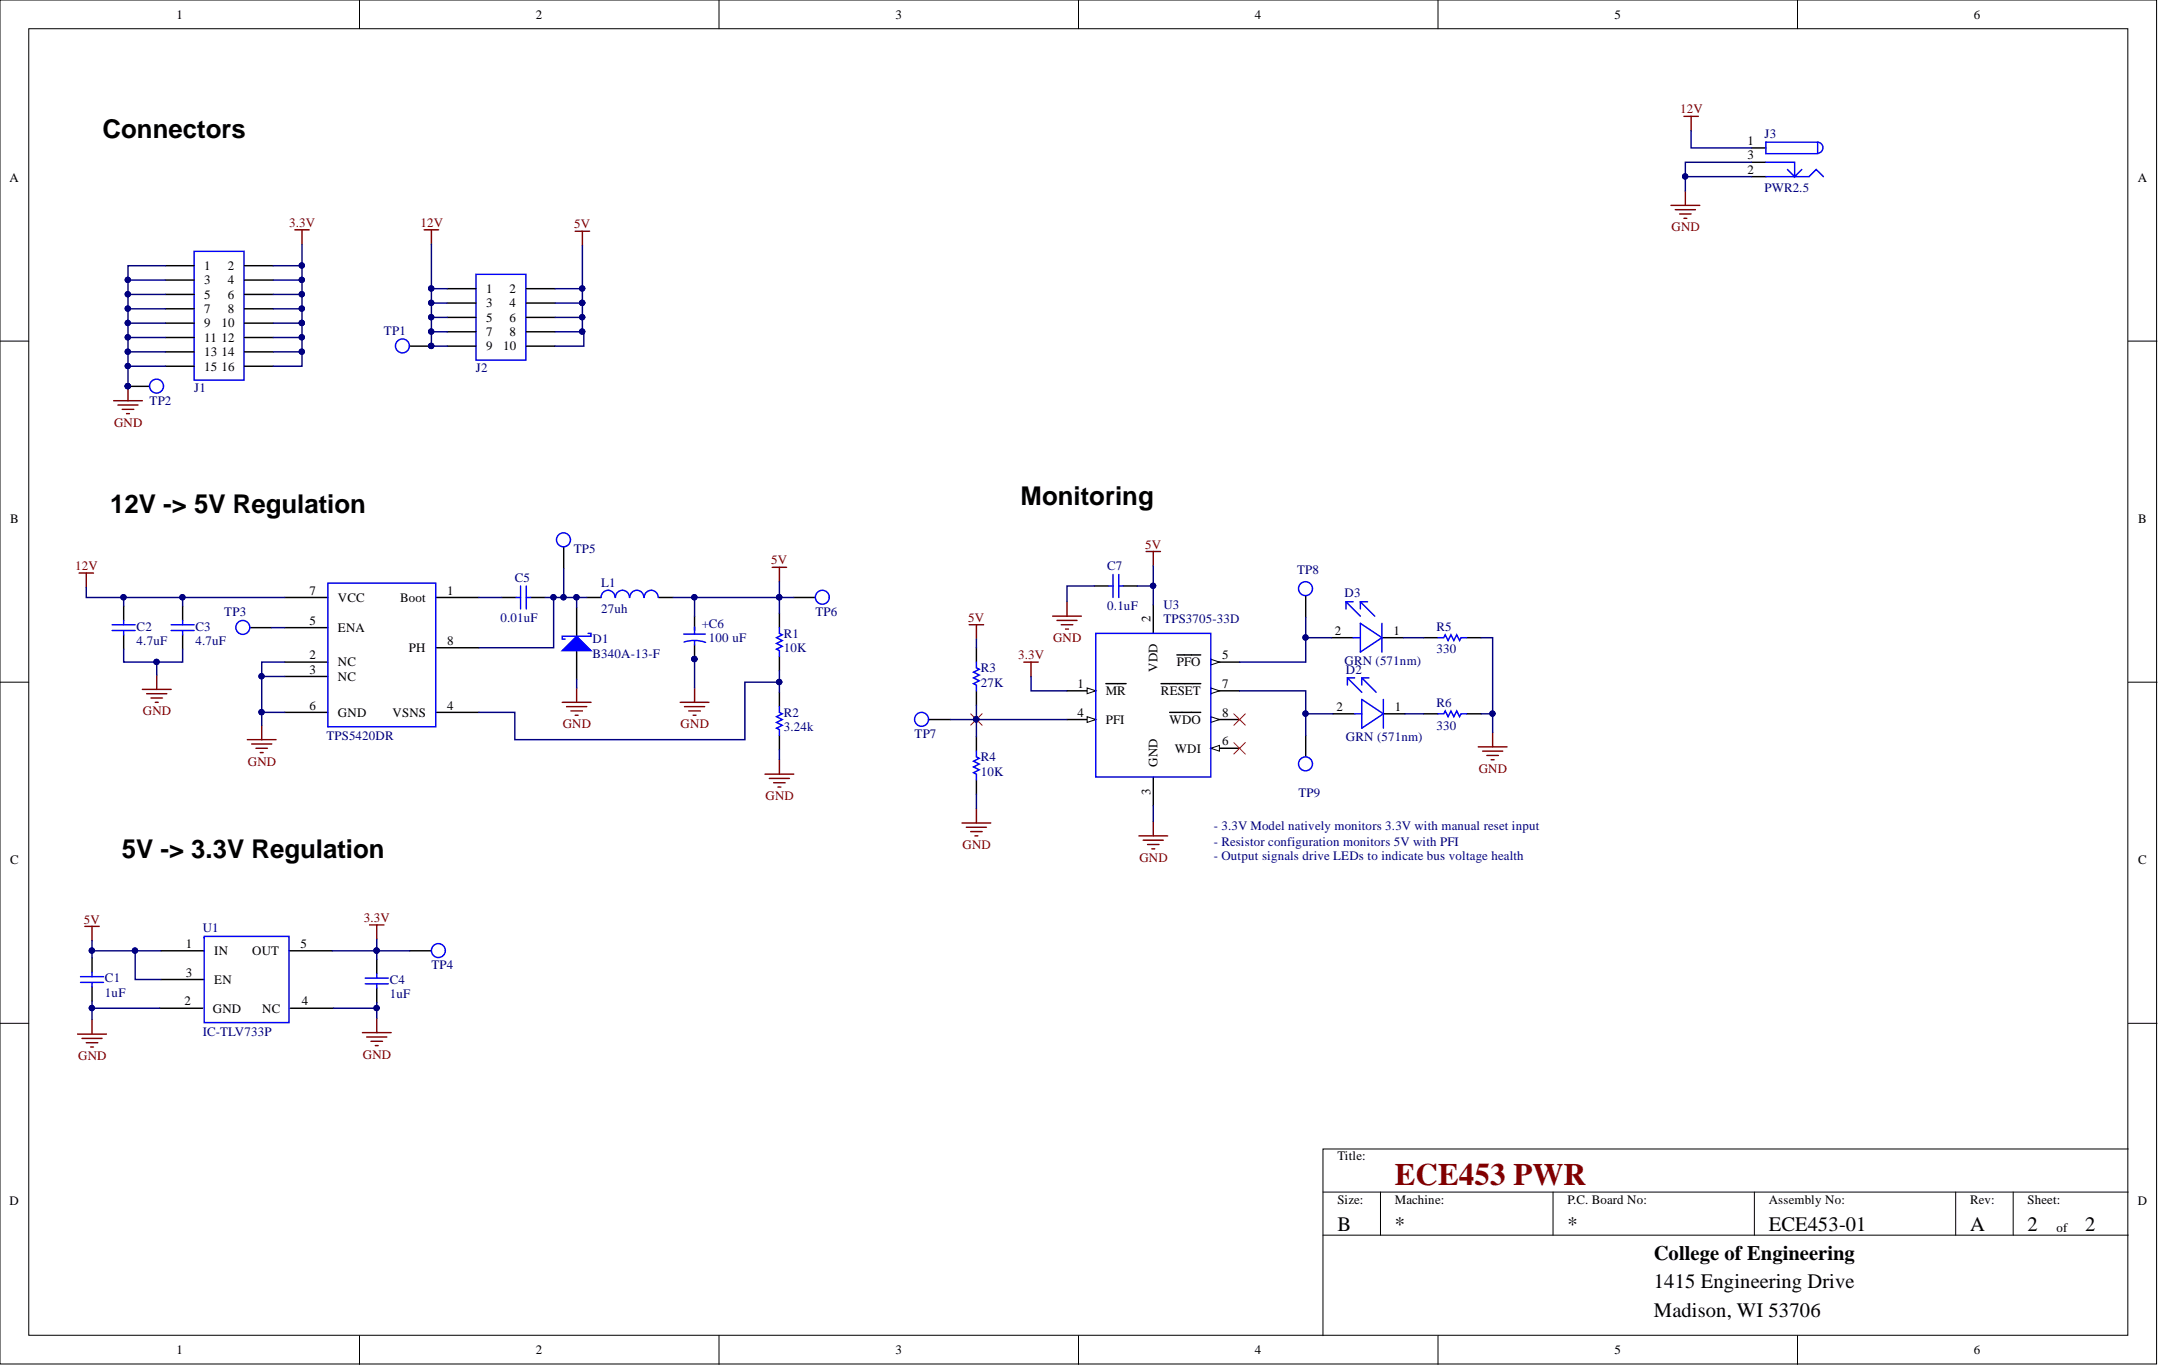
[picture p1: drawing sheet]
<svg xmlns="http://www.w3.org/2000/svg" width="381mm" height="241mm" viewBox="0 0 381 241" stroke-linecap="round" stroke-linejoin="round" font-family="sans-serif">
<defs><g id="words">
<text font-size="5.5" fill="#800000" x="246" y="209.1">ECE453 PWR</text>
<g font-size="4.6">
<text x="18.1" y="24.4">Connectors</text>
<text x="180" y="89">Monitoring</text>
<text x="19.4" y="90.5">12V -&gt; 5V Regulation</text>
<text x="21.5" y="151.3">5V -&gt; 3.3V Regulation</text>
</g>
<g font-size="3.6">
<text x="235.9" y="217.1">B</text>
<text x="246" y="217.1">*</text>
<text x="276.5" y="217.1">*</text>
<text x="312" y="217.1">ECE453-01</text>
<text x="347.5" y="217.1">A</text>
<text x="357.6" y="217.1">2</text>
<text x="367.8" y="217.1">2</text>
<text x="291.7" y="222.2">College of Engineering</text>
<text x="291.7" y="227.2">1415 Engineering Drive</text>
<text x="291.7" y="232.3">Madison, WI 53706</text>
</g>
<g font-size="2.3">
<text x="31.1" y="3.3">1</text>
<text x="94.5" y="3.3">2</text>
<text x="157.9" y="3.3">3</text>
<text x="221.4" y="3.3">4</text>
<text x="284.8" y="3.3">5</text>
<text x="348.2" y="3.3">6</text>
<text x="308.3" y="25.6">1</text>
<text x="308.3" y="28.1">3</text>
<text x="1.7" y="32.1">A</text>
<text x="308.3" y="30.7">2</text>
<text x="377.1" y="32.1">A</text>
<text x="36" y="47.6">1</text>
<text x="40.2" y="47.6">2</text>
<text x="36" y="50.2">3</text>
<text x="36" y="52.7">5</text>
<text x="40.2" y="50.2">4</text>
<text x="40.2" y="52.7">6</text>
<text x="85.7" y="51.7">1</text>
<text x="89.9" y="51.7">2</text>
<text x="36" y="55.2">7</text>
<text x="36" y="57.8">9</text>
<text x="39.1" y="57.8">10</text>
<text x="40.2" y="55.2">8</text>
<text x="85.7" y="54.2">3</text>
<text x="85.7" y="56.7">5</text>
<text x="85.7" y="59.3">7</text>
<text x="89.9" y="54.2">4</text>
<text x="89.9" y="56.7">6</text>
<text x="89.9" y="59.3">8</text>
<text x="36" y="60.3">11</text>
<text x="36" y="62.8">13</text>
<text x="36" y="65.4">15</text>
<text x="39.1" y="60.3">12</text>
<text x="39.1" y="62.8">14</text>
<text x="39.1" y="65.4">16</text>
<text x="85.7" y="61.8">9</text>
<text x="88.8" y="61.8">10</text>
<text x="1.8" y="92.3">B</text>
<text x="377.2" y="92.3">B</text>
<text x="54.6" y="104.9">7</text>
<text x="59.6" y="106.1">VCC</text>
<text x="70.6" y="106.1">Boot</text>
<text x="78.9" y="104.9">1</text>
<text x="54.6" y="110.2">5</text>
<text x="59.6" y="111.5">ENA</text>
<text x="78.9" y="113.7">8</text>
<text x="202.9" y="109.7" transform="rotate(-90 202.9 109.7)">2</text>
<text x="235.5" y="112">2</text>
<text x="245.8" y="112">1</text>
<text x="54.6" y="116.3">2</text>
<text x="54.6" y="118.8">3</text>
<text x="59.6" y="117.5">NC</text>
<text x="72.1" y="115">PH</text>
<text x="204.2" y="118.5" transform="rotate(-90 204.2 118.5)">VDD</text>
<text x="207.6" y="117.5">PFO</text>
<text x="215.6" y="116.3">5</text>
<text x="54.6" y="125.1">6</text>
<text x="59.6" y="120.1">NC</text>
<text x="78.9" y="125.1">4</text>
<text x="190.1" y="121.3">1</text>
<text x="195.1" y="122.6">MR</text>
<text x="204.8" y="122.6">RESET</text>
<text x="215.6" y="121.3">7</text>
<text x="235.7" y="125.4">2</text>
<text x="246" y="125.4">1</text>
<text x="59.6" y="126.4">GND</text>
<text x="69.2" y="126.4">VSNS</text>
<text x="190.1" y="126.4">4</text>
<text x="195.1" y="127.7">PFI</text>
<text x="206.3" y="127.7">WDO</text>
<text x="215.6" y="131.5">6</text>
<text x="215.6" y="126.4">8</text>
<text x="204.2" y="135.3" transform="rotate(-90 204.2 135.3)">GND</text>
<text x="207.2" y="132.7">WDI</text>
<text x="202.9" y="140.3" transform="rotate(-90 202.9 140.3)">3</text>
<text x="1.8" y="152.4">C</text>
<text x="377.2" y="152.4">C</text>
<text x="32.8" y="167.2">1</text>
<text x="53" y="167.2">5</text>
<text x="32.8" y="172.3">3</text>
<text x="37.8" y="168.5">IN</text>
<text x="37.8" y="173.5">EN</text>
<text x="44.5" y="168.5">OUT</text>
<text x="32.6" y="177.3">2</text>
<text x="37.5" y="178.6">GND</text>
<text x="46.2" y="178.6">NC</text>
<text x="53.3" y="177.3">4</text>
<text x="235.9" y="204.7">Title:</text>
<text x="1.7" y="212.6">D</text>
<text x="235.9" y="212.3">Size:</text>
<text x="246" y="212.3">Machine:</text>
<text x="276.5" y="212.3">P.C. Board No:</text>
<text x="312" y="212.3">Assembly No:</text>
<text x="347.5" y="212.3">Rev:</text>
<text x="357.6" y="212.3">Sheet:</text>
<text x="377.1" y="212.6">D</text>
<text x="362.7" y="217.4">of</text>
<text x="31.1" y="238.9">1</text>
<text x="94.5" y="238.9">2</text>
<text x="157.9" y="238.9">3</text>
<text x="221.4" y="238.9">4</text>
<text x="284.8" y="238.9">5</text>
<text x="348.2" y="238.9">6</text>
</g>
<g font-size="2.3" fill="#800000">
<text x="296.3" y="20">12V</text>
<text x="51" y="40">3.3V</text>
<text x="74.1" y="40">12V</text>
<text x="101.3" y="40.3">5V</text>
<text x="294.8" y="40.8">GND</text>
<text x="20.1" y="75.2">GND</text>
<text x="13.3" y="100.6">12V</text>
<text x="136" y="99.6">5V</text>
<text x="202" y="96.8">5V</text>
<text x="170.8" y="109.7">5V</text>
<text x="185.8" y="113.2">GND</text>
<text x="179.6" y="116.3">3.3V</text>
<text x="25.2" y="126.2">GND</text>
<text x="99.3" y="128.4">GND</text>
<text x="120.1" y="128.4">GND</text>
<text x="43.7" y="135">GND</text>
<text x="260.8" y="136.3">GND</text>
<text x="135" y="141.1">GND</text>
<text x="169.8" y="149.7">GND</text>
<text x="201" y="152">GND</text>
<text x="14.8" y="162.9">5V</text>
<text x="64.2" y="162.6">3.3V</text>
<text x="13.8" y="187">GND</text>
<text x="64" y="186.7">GND</text>
</g>
<g font-size="2.3" fill="#000080">
<text x="311.2" y="24.3">J3</text>
<text x="311.2" y="33.9">PWR2.5</text>
<text x="67.7" y="59">TP1</text>
<text x="84" y="65.6">J2</text>
<text x="26.4" y="71.4">TP2</text>
<text x="34.2" y="69.2">J1</text>
<text x="101.2" y="97.5">TP5</text>
<text x="195.3" y="100.6">C7</text>
<text x="228.8" y="101.3">TP8</text>
<text x="90.8" y="102.6">C5</text>
<text x="106" y="103.6">L1</text>
<text x="195.3" y="107.7">0.1uF</text>
<text x="205.2" y="107.4">U3</text>
<text x="237.2" y="105.4">D3</text>
<text x="24.1" y="111.2">C2</text>
<text x="24.1" y="113.7">4.7uF</text>
<text x="34.5" y="111.2">C3</text>
<text x="34.5" y="113.7">4.7uF</text>
<text x="39.6" y="108.7">TP3</text>
<text x="88.3" y="109.7">0.01uF</text>
<text x="104.5" y="113.5">D1</text>
<text x="106" y="108.2">27uh</text>
<text x="123.8" y="110.7">+C6</text>
<text x="125" y="113.2">100 uF</text>
<text x="138.2" y="112.5">R1</text>
<text x="143.8" y="108.7">TP6</text>
<text x="205.2" y="109.9">TPS3705-33D</text>
<text x="253.4" y="111.2">R5</text>
<text x="104.5" y="116">B340A-13-F</text>
<text x="138.2" y="115">10K</text>
<text x="173" y="118.6">R3</text>
<text x="237.2" y="117.3">GRN (571nm)</text>
<text x="237.4" y="118.8">D2</text>
<text x="253.4" y="115.3">330</text>
<text x="173" y="121.1">27K</text>
<text x="253.4" y="124.6">R6</text>
<text x="57.6" y="130.5">TPS5420DR</text>
<text x="138.2" y="128.9">3.24k</text>
<text x="138.2" y="126.4">R2</text>
<text x="161.3" y="130.2">TP7</text>
<text x="237.4" y="130.7">GRN (571nm)</text>
<text x="253.4" y="128.7">330</text>
<text x="173" y="134.3">R4</text>
<text x="173" y="136.8">10K</text>
<text x="229" y="140.6">TP9</text>
<text x="214.1" y="146.4">- 3.3V Model natively monitors 3.3V with manual reset input</text>
<text x="214.1" y="149.2">- Resistor configuration monitors 5V with PFI</text>
<text x="214.1" y="151.7">- Output signals drive LEDs to indicate bus voltage health</text>
<text x="35.8" y="164.4">U1</text>
<text x="18.5" y="173.3">C1</text>
<text x="68.7" y="173.5">C4</text>
<text x="76.1" y="171">TP4</text>
<text x="18.5" y="175.8">1uF</text>
<text x="68.7" y="176.1">1uF</text>
<text x="35.8" y="182.7">IC-TLV733P</text>
</g>
</g></defs>
<g fill="#fff" stroke="#000" stroke-width=".18">
<path d="M0 0h380.4v240.6h-380.4z"/>
<path d="M5.1 5.1h370.2v230.4h-370.2z"/>
</g>
<g fill="none" stroke="#000" stroke-width=".18">
<path d="M63.4 0v5.1M126.8 0v5.1M190.2 0v5.1M253.6 0v5.1M317.1 0v5.1M0 60.2h5.1M375.4 60.2h5.1M0 120.3h5.1M375.4 120.3h5.1M0 180.5h5.1M375.4 180.5h5.1M233.4 210.3h142"/>
<path d="M233.4 217.9h142M243.5 210.3v7.6M273.9 210.3v7.6M309.5 210.3v7.6M345 210.3v7.6M355.1 210.3v7.6M375.4 202.7h-142v32.9M63.4 235.6v5.1M126.8 235.6v5.1M190.2 235.6v5.1M253.6 235.6v5.1M317.1 235.6v5.1"/>
</g>
<path d="M84 48.4h8.8v15.1h-8.8z" fill="#fff" stroke="#00f" stroke-width=".25"/>
<path d="M78.9 50.9h5.1M78.9 53.5h5.1M78.9 56h5.1M78.9 58.5h5.1M92.8 50.9h5.1M92.8 53.5h5.1M92.8 56h5.1M92.8 58.5h5.1M78.9 61.1h5.1M92.8 61.1h5.1" fill="none" stroke="#000" stroke-width=".25"/>
<path d="M34.2 44.3h8.8v22.8h-8.8z" fill="#fff" stroke="#00f" stroke-width=".25"/>
<g fill="none" stroke="#000" stroke-width=".25">
<path d="M29.2 46.9h5M29.2 49.4h5M29.2 51.9h5M29.2 54.5h5M29.2 57h5M29.2 59.5h5M43.1 46.9h5.1M43.1 49.4h5.1M43.1 51.9h5.1M43.1 54.5h5.1M43.1 57h5.1M43.1 59.5h5.1"/>
<path d="M29.2 62.1h5M29.2 64.6h5M43.1 62.1h5.1M43.1 64.6h5.1M71 61.1h5.1"/>
</g>
<path d="M52 40.5h2.5M53.3 40.5v2.6M101.5 40.8h2.5M102.7 40.8v2.5M20 70.7h5.1M20.8 71.4h3.6M21.6 72.2h2M22.3 73h.5M22.6 68.1v2.6" fill="none" stroke="#800000" stroke-width=".25"/>
<g fill="#000080" stroke="#000080" stroke-width=".18">
<circle cx="22.5" cy="68.1" r=".47"/>
<circle cx="76.1" cy="61" r=".47"/>
</g>
<circle cx="71" cy="61" r="1.23" fill="#fff" stroke="#00f" stroke-width=".25"/>
<g fill="#000080" stroke="#000080" stroke-width=".18">
<circle cx="76.1" cy="61" r=".47"/>
<circle cx="22.5" cy="68.1" r=".47"/>
</g>
<path d="M22.6 68.1h5" fill="none" stroke="#000" stroke-width=".25"/>
<circle cx="27.6" cy="68.1" r="1.23" fill="#fff" stroke="#00f" stroke-width=".25"/>
<circle cx="22.5" cy="68.1" r=".47" fill="#000080" stroke="#000080" stroke-width=".18"/>
<g fill="none" stroke="#800000" stroke-width=".25">
<path d="M294.7 36.2h5.1M295.5 37h3.6M296.3 37.7h2M297 20.5h2.6M297 38.5h.5M297.3 33.7v2.5M298.3 20.5v2.6M74.8 40.5h2.6M76.1 40.5v2.6M14 101.1h2.5M15.2 101.1v2.5M27.6 119.1v2.5"/>
<path d="M25.1 121.6h5.1M25.9 122.4h3.5M26.6 123.1h2.1M27.4 123.9h.5M43.6 130.5h5.1M44.4 131.2h3.5M45.1 132h2.1M45.9 132.7h.5M46.2 127.9v2.6"/>
</g>
<g fill="none" stroke="#000" stroke-width=".25">
<path d="M308.9 26.1h2.6M308.9 31.2h2.6M308.9 28.6h2.6M21.8 106.9v2.5M21.8 112v2.5M32.2 106.9v2.5M32.2 112v2.5M42.9 110.7h5M50.2 105.4h7.6M50.2 116.8h7.6M50.2 119.3h7.6M50.2 110.7h7.6"/>
<path d="M76.9 105.4h7.6M76.9 114.3h7.6M50.2 125.7h7.6M76.9 125.7h7.6M28.2 177.8h7.6M28.4 167.7h7.6M28.4 172.8h7.6M51 167.7h7.6M51.2 177.8h7.6"/>
</g>
<g fill="none" stroke="#00f" stroke-width=".25">
<path d="M311.5 31.2h7.6l1.3-1.3 1.2 1.3M311.5 28.6h5.1v2.6l1.2-1.3M311.5 25.1h9.1v2h-9.1zM315.3 29.9l1.3 1.3M320.6 25.1a.98 .98 0 0 1 1 1 .98 .98 0 0 1-1 .9M19.8 110.2h4M19.8 111.2h4M21.8 109.4v.8M21.8 111.2v.8M30.2 110.2h4M30.2 111.2h4M32.2 109.4v.8"/>
<path d="M32.2 111.2v.8M57.8 102.9h19.1v25.3h-19.1zM36 165.2h15v15.2h-15z"/>
</g>
<circle cx="42.8" cy="110.7" r="1.23" fill="#fff" stroke="#00f" stroke-width=".25"/>
<path d="M101.7 107.2v5M101.7 114.8v5" fill="none" stroke="#000" stroke-width=".25"/>
<path d="M99.2 114.8l2.5-2.6 2.5 2.6z" fill="#00f"/>
<path d="M91.1 105.4h.7M91.8 103.4v4M92.8 103.4v4M92.8 105.4h.8M99.2 114.8l2.5-2.6 2.5 2.6zM103.7 111.7h.5v.5h-5v.5h.5M108.5 105.4a1.23 1.23 0 0 0-1.2-1.3 1.23 1.23 0 0 0-1.3 1.3M111 105.4a1.23 1.23 0 0 0-1.2-1.3 1.23 1.23 0 0 0-1.2 1.3M113.6 105.4a1.23 1.23 0 0 0-1.3-1.3 1.23 1.23 0 0 0-1.2 1.3M116.1 105.4a1.23 1.23 0 0 0-1.2-1.3 1.23 1.23 0 0 0-1.3 1.3" fill="none" stroke="#00f" stroke-width=".25"/>
<path d="M99.4 95.3v5M88.5 105.4h2.6M93.6 105.4h2.5M103.5 105.4h2.5M116.2 105.4h2.5" fill="none" stroke="#000" stroke-width=".25"/>
<circle cx="99.4" cy="95.2" r="1.23" fill="#fff" stroke="#00f" stroke-width=".25"/>
<g fill="none" stroke="#800000" stroke-width=".25">
<path d="M136.2 100.1h2.5M137.5 100.1v2.5M99.2 123.9h5M99.9 124.6h3.6M100.7 125.4h2M101.5 126.2h.5M101.7 121.3v2.6M120 123.9h5M120.7 124.6h3.6M121.5 125.4h2M122.3 126.2h.5M122.5 121.3v2.6"/>
<path d="M134.9 136.5h5.1M135.7 137.3h3.6M136.5 138.1h2M137.2 138.8h.5M137.5 134v2.5M15 163.4h2.5M16.2 163.4v2.5M16.2 179.9v2.5M65.2 163.1h2.5M66.5 163.1v2.6M66.5 179.6v2.5M13.7 182.4h5.1"/>
<path d="M14.5 183.2h3.5M15.2 183.9h2M16 184.7h.5M63.9 182.1h5.1M64.7 182.9h3.5M65.4 183.7h2.1M66.2 184.4h.5"/>
</g>
<path d="M122.5 108.7v2.5M122.5 113.7v2.6M137.5 108.2v2.5M137.5 115.8v2.5M140 105.4h5.1M137.5 122.1v2.5M137.5 129.7v2.5M16.2 169v2.5M16.2 174v2.6M66.5 169.2v2.6M66.5 174.3v2.5" fill="none" stroke="#000" stroke-width=".25"/>
<circle cx="122.5" cy="116.2" r=".47" fill="#000080" stroke="#000080" stroke-width=".18"/>
<g fill="none" stroke="#00f" stroke-width=".25">
<path d="M120.6 111.8h3.8M120.7 113.3a5.8 5.8 0 0 1 3.8 0M122.5 110.6v1.2M122.5 113.1v.6M137.5 110.7v1l.5 .3-1 .5 1 .5-1 .5 1 .5-1 .5 .5 .3v1M137.5 124.6v1.1l.5 .2-1 .5 1 .5-1 .5 1 .5-1 .5 .5 .3v1M14.2 172.3h4.1M14.2 173.3h4.1M16.2 171.5v.8M16.2 173.3v.7M64.4 172.5h4.1M64.4 173.5h4.1"/>
<path d="M66.5 171.8v.7M66.5 173.5v.8"/>
</g>
<circle cx="145" cy="105.3" r="1.23" fill="#fff" stroke="#00f" stroke-width=".25"/>
<path d="M72.3 167.7h5.1" fill="none" stroke="#000" stroke-width=".25"/>
<circle cx="77.3" cy="167.7" r="1.23" fill="#fff" stroke="#00f" stroke-width=".25"/>
<path d="M188.2 121.9h5.1" fill="none" stroke="#000" stroke-width=".25"/>
<path d="M191.8 121.3l1.5 .6-1.5 .5z" fill="#fff"/>
<path d="M191.8 121.3l1.5 .6-1.5 .5z" fill="none" stroke="#000" stroke-width=".18"/>
<path d="M203.4 106.7v5M188.2 126.9h5.1M195.1 120.6h3.5M203.4 137.1v5" fill="none" stroke="#000" stroke-width=".25"/>
<path d="M191.8 126.4l1.5 .5-1.5 .5z" fill="#fff"/>
<path d="M191.8 126.4l1.5 .5-1.5 .5z" fill="none" stroke="#000" stroke-width=".18"/>
<path d="M213.6 116.8h5" fill="none" stroke="#000" stroke-width=".25"/>
<path d="M213.6 116.3l1.5 .5-1.5 .5z" fill="#fff"/>
<path d="M213.6 116.3l1.5 .5-1.5 .5z" fill="none" stroke="#000" stroke-width=".18"/>
<path d="M207.6 115.5h4.2M213.6 132h5" fill="none" stroke="#000" stroke-width=".25"/>
<path d="M213.6 132l1.5-.5v1z" fill="#fff"/>
<path d="M213.6 132l1.5-.5v1z" fill="none" stroke="#000" stroke-width=".18"/>
<path d="M213.6 121.9h5" fill="none" stroke="#000" stroke-width=".25"/>
<path d="M213.6 121.3l1.5 .6-1.5 .5z" fill="#fff"/>
<path d="M213.6 121.3l1.5 .6-1.5 .5z" fill="none" stroke="#000" stroke-width=".18"/>
<path d="M204.8 120.6h7M213.6 126.9h5" fill="none" stroke="#000" stroke-width=".25"/>
<path d="M213.6 126.4l1.5 .5-1.5 .5z" fill="#fff"/>
<path d="M213.6 126.4l1.5 .5-1.5 .5z" fill="none" stroke="#000" stroke-width=".18"/>
<path d="M193 103.4h2.6M198.1 103.4h2.5M230.3 103.9v5M234.9 112.5h3.8M243.8 112.5h3.8M206.3 125.7h5.5" fill="none" stroke="#000" stroke-width=".25"/>
<g fill="none" stroke="#00f" stroke-width=".25">
<path d="M193.3 111.7h20.3v25.4h-20.3zM195.6 103.4h.7M196.3 101.3v4.1M197.3 101.3v4.1M197.3 103.4h.8M237.4 106.1l2.6 2.6M237.4 106.1v1.3M237.4 106.1h1.3M238.7 112.5h1.3M240 109.9l3.8 2.6-3.8 2.5zM240 106.1v1.3M240 106.1h1.2"/>
<path d="M240 106.1l2.5 2.6M243.8 109.9v5.1"/>
</g>
<g fill="none" stroke="#800000" stroke-width=".25">
<path d="M202.2 97.3h2.5M203.4 97.3v2.5M180.6 116.8h2.5M181.9 116.8v2.5M185.7 108.7h5M186.4 109.4h3.6M187.2 110.2h2M188 111h.5M188.2 106.1v2.6M200.9 147.4h5.1M201.7 148.2h3.5M202.4 149h2"/>
<path d="M203.2 149.7h.5M203.4 144.9v2.5"/>
</g>
<circle cx="230.3" cy="103.8" r="1.23" fill="#fff" stroke="#00f" stroke-width=".25"/>
<path d="M230.3 129.7v5.1" fill="none" stroke="#000" stroke-width=".25"/>
<circle cx="230.3" cy="134.7" r="1.23" fill="#fff" stroke="#00f" stroke-width=".25"/>
<path d="M251.1 112.5h2.5M258.7 112.5h2.6M162.6 126.9h5.1M172.2 130v2.5M172.2 137.6v2.5M235.1 125.9h3.8M244 125.9h3.8M251.1 125.9h2.5M258.7 125.9h2.6" fill="none" stroke="#000" stroke-width=".25"/>
<path d="M237.7 119.6l2.5 2.5M237.7 119.6v1.2M237.7 119.6h1.2M240.2 119.6v1.2M240.2 119.6h1.3M240.2 119.6l2.5 2.5M253.6 112.5h1.1l.2-.5 .5 1 .5-1 .5 1 .5-1 .6 1 .2-.5h1M172.2 132.5v1l.5 .3-1 .5 1 .5-1 .5 1 .5-1 .5 .5 .2v1.1M238.9 125.9h1.3M240.2 123.4l3.8 2.5-3.8 2.5zM244 123.4v5M253.6 125.9h1.1l.2-.5 .5 1 .5-1 .5 1 .5-1 .6 1 .2-.5h1" fill="none" stroke="#00f" stroke-width=".25"/>
<path d="M260.8 131.7h5M261.5 132.5h3.6M262.3 133.3h2M263 134h.5M263.3 129.2v2.5" fill="none" stroke="#800000" stroke-width=".25"/>
<circle cx="162.6" cy="126.9" r="1.23" fill="#fff" stroke="#00f" stroke-width=".25"/>
<path d="M171 110.2h2.5M172.2 110.2v2.5M169.7 145.2h5.1M170.5 145.9h3.5M171.2 146.7h2M172 147.4h.5M172.2 142.6v2.6" fill="none" stroke="#800000" stroke-width=".25"/>
<path d="M172.2 114.3v2.5M172.2 121.9v2.5" fill="none" stroke="#000" stroke-width=".25"/>
<path d="M172.2 116.8v1l.5 .3-1 .5 1 .5-1 .5 1 .5-1 .5 .5 .2v1.1" fill="none" stroke="#00f" stroke-width=".25"/>
<g fill="none" stroke="#000080" stroke-width=".25">
<path d="M297.3 31.2h11.6M298.3 23.1v3h10.6M308.9 28.6h-11.6v5.1M22.6 59.5h6.6M22.6 57h6.6M22.6 54.5h6.6M22.6 51.9h6.6M22.6 49.4h6.6M29.2 46.9h-6.6v15.2M48.2 59.5h5.1v5.1h-5.1M48.2 57h5.1M48.2 54.5h5.1"/>
<path d="M48.2 51.9h5.1M48.2 49.4h5.1M48.2 46.9h5.1M53.3 43.1v13.9M53.3 57v2.5M76.1 43.1v7.8h2.8M76.1 50.9v5.1h2.8M76.1 56v2.5h2.8M76.1 58.5v2.6h2.8M76.1 53.5h2.8M97.9 53.5h4.8M97.9 50.9h4.8"/>
<path d="M97.9 56h4.8M102.7 43.3v10.2M102.7 53.5v5h-4.8M102.7 58.5h.3v2.6h-5.1M22.6 64.6h6.6M29.2 62.1h-6.6v6M48.2 62.1h5.1M203.4 99.8v6.9M15.2 103.6v1.8h6.6v1.5M21.8 114.5v2.3h5.8v2.3M21.8 105.4h28.4M32.2 114.5v2.3h-4.6"/>
<path d="M32.2 105.4v1.5M47.9 110.7h2.3M50.2 119.3h-4v6.4M50.2 116.8h-4v2.5M84.5 105.4h4M96.1 105.4h7.4M97.7 105.4v8.9h-13.2M99.4 100.3v5.1M101.7 105.4v1.8M101.7 119.8v1.5M118.7 105.4h3.8v3.3M122.5 116v5.3"/>
<path d="M122.5 105.4h17.5M137.5 118.3v3.8M137.5 102.6v5.6M172.2 112.7v1.6M181.9 119.3v2.6h6.3M193 103.4h-4.8v2.7M200.6 103.4h2.8M230.3 108.9v7.9h-11.7M230.3 112.5h4.6M247.6 112.5h3.5M261.3 112.5h2v13.4M50.2 125.7h-4v2.2"/>
<path d="M137.5 120.3h-6.1v10.2h-40.6v-4.8h-6.3M137.5 132.2v1.8M167.7 126.9h20.5M172.2 124.4v5.6M218.6 121.9h11.7v7.8M230.3 125.9h4.8M247.8 125.9h3.3M261.3 125.9h2v3.3M172.2 140.1v2.5M203.4 142.1v2.8M16.2 165.9v1.8h12.2M16.2 176.6v3.3"/>
<path d="M16.2 167.7v1.3M16.2 177.8h12M23.8 167.7v5.1h4.6M58.6 167.7h7.9v1.5M58.8 177.8h7.7M66.5 176.8v2.8M66.5 165.7v2h5.8"/>
</g>
<g fill="#000080" stroke="#000080" stroke-width=".18">
<circle cx="22.5" cy="64.6" r=".47"/>
<circle cx="22.5" cy="49.4" r=".47"/>
<circle cx="22.5" cy="51.9" r=".47"/>
<circle cx="22.5" cy="54.4" r=".47"/>
<circle cx="22.5" cy="57" r=".47"/>
<circle cx="22.5" cy="59.5" r=".47"/>
<circle cx="22.5" cy="62" r=".47"/>
<circle cx="53.2" cy="46.8" r=".47"/>
<circle cx="53.2" cy="49.4" r=".47"/>
<circle cx="53.2" cy="51.9" r=".47"/>
<circle cx="53.2" cy="54.4" r=".47"/>
<circle cx="53.2" cy="57" r=".47"/>
<circle cx="53.2" cy="59.5" r=".47"/>
<circle cx="53.2" cy="62" r=".47"/>
<circle cx="22.5" cy="68.1" r=".47"/>
<circle cx="297.2" cy="31.1" r=".47"/>
<circle cx="76.1" cy="50.9" r=".47"/>
<circle cx="76.1" cy="55.9" r=".47"/>
<circle cx="76.1" cy="53.4" r=".47"/>
<circle cx="102.7" cy="53.4" r=".47"/>
<circle cx="102.7" cy="50.9" r=".47"/>
<circle cx="76.1" cy="58.5" r=".47"/>
<circle cx="102.7" cy="55.9" r=".47"/>
<circle cx="102.7" cy="58.5" r=".47"/>
<circle cx="76.1" cy="61" r=".47"/>
<circle cx="27.6" cy="116.8" r=".47"/>
<circle cx="21.8" cy="105.4" r=".47"/>
<circle cx="46.1" cy="125.6" r=".47"/>
<circle cx="32.2" cy="105.4" r=".47"/>
<circle cx="99.4" cy="105.4" r=".47"/>
<circle cx="97.6" cy="105.4" r=".47"/>
<circle cx="101.7" cy="105.4" r=".47"/>
<circle cx="122.5" cy="105.4" r=".47"/>
<circle cx="137.4" cy="105.4" r=".47"/>
<circle cx="137.4" cy="120.3" r=".47"/>
<circle cx="122.5" cy="116.2" r=".47"/>
<circle cx="66.4" cy="167.7" r=".47"/>
<circle cx="16.2" cy="167.7" r=".47"/>
<circle cx="23.8" cy="167.7" r=".47"/>
<circle cx="16.2" cy="177.8" r=".47"/>
<circle cx="66.4" cy="177.8" r=".47"/>
<circle cx="46.1" cy="119.3" r=".47"/>
<circle cx="203.4" cy="103.3" r=".47"/>
<circle cx="230.3" cy="112.4" r=".47"/>
<circle cx="230.3" cy="125.9" r=".47"/>
<circle cx="263.2" cy="125.9" r=".47"/>
<circle cx="172.2" cy="126.9" r=".47"/>
</g>
<path d="M171.2 125.9l2 2M173.2 125.9l-2 2M217.6 131l2.1 2M217.6 125.9l2.1 2M219.7 131l-2.1 2M219.7 125.9l-2.1 2" fill="none" stroke="#f00" stroke-width=".18"/>
<use href="#words"/>
</svg>
